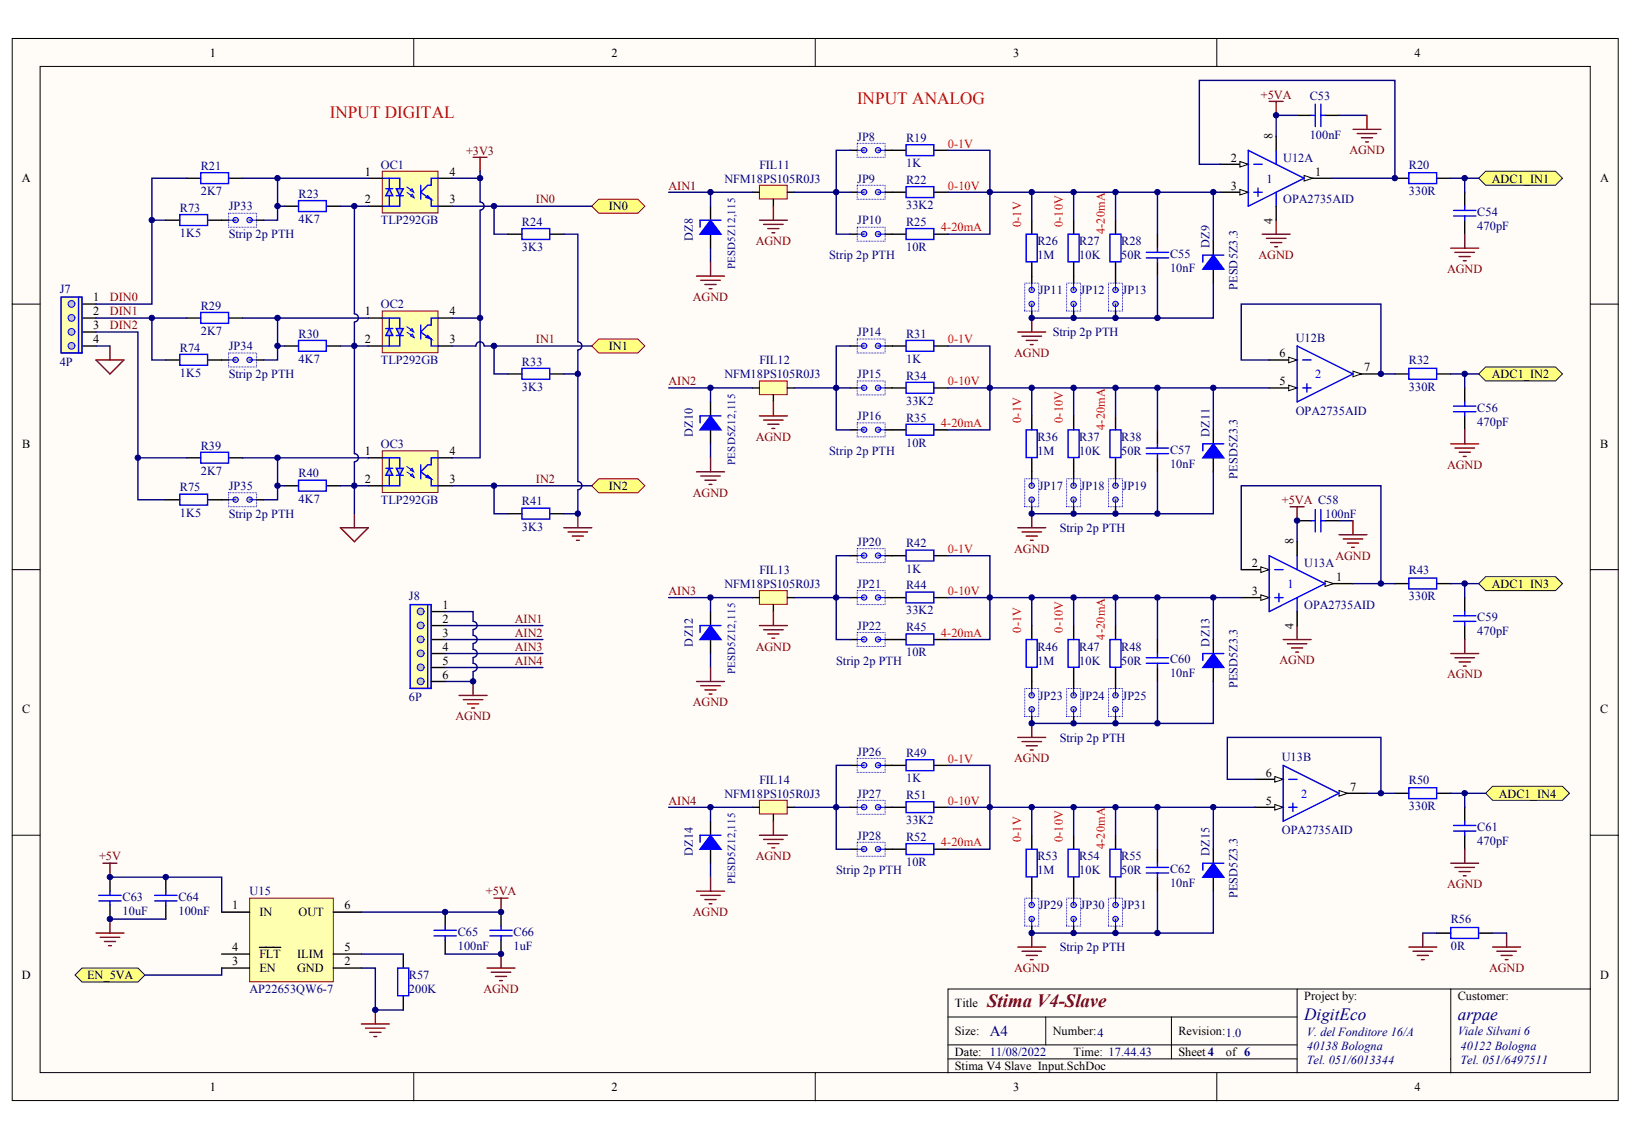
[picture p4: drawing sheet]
<svg xmlns="http://www.w3.org/2000/svg" width="288mm" height="201mm" viewBox="0 0 288 201" stroke-linecap="round" stroke-linejoin="round" font-family="sans-serif">
<defs><g id="words">
<text font-size="3.3" fill="#800000" x="174" y="177.5">Stima V4-Slave</text>
<g font-size="3" fill="#f00">
<text x="58.2" y="20.8">INPUT DIGITAL</text>
<text x="151.1" y="18.4">INPUT ANALOG</text>
</g>
<g font-size="3" fill="#000080">
<text x="229.9" y="179.7">DigitEco</text>
<text x="257" y="179.7">arpae</text>
</g>
<text font-size="2.6" fill="#000080" x="174.5" y="182.6">A4</text>
<g font-size="2.2">
<text x="37" y="10">1</text>
<text x="107.8" y="10">2</text>
<text x="178.6" y="10">3</text>
<text x="249.4" y="10">4</text>
<text x="217" y="28.5">2</text>
<text x="3.9" y="32.1">A</text>
<text x="64.3" y="30.9">1</text>
<text x="64.3" y="35.9">2</text>
<text x="79.2" y="35.9">3</text>
<text x="79.2" y="30.9">4</text>
<text x="217" y="33.4">3</text>
<text x="231.9" y="30.9">1</text>
<text x="263" y="32.2">ADC1_IN1</text>
<text x="282.1" y="32.1">A</text>
<text x="107.3" y="37.1">IN0</text>
<text x="16.4" y="53.1">1</text>
<text x="16.4" y="55.6">2</text>
<text x="16.4" y="58">3</text>
<text x="64.3" y="55.6">1</text>
<text x="79.2" y="55.6">4</text>
<text x="16.4" y="60.5">4</text>
<text x="64.3" y="60.5">2</text>
<text x="79.2" y="60.5">3</text>
<text x="107.3" y="61.7">IN1</text>
<text x="225.6" y="63">6</text>
<text x="240.5" y="65.4">7</text>
<text x="225.6" y="67.9">5</text>
<text x="263" y="66.7">ADC1_IN2</text>
<text x="3.9" y="78.9">B</text>
<text x="64.3" y="80.2">1</text>
<text x="79.2" y="80.2">4</text>
<text x="282.1" y="78.9">B</text>
<text x="64.3" y="85.1">2</text>
<text x="79.2" y="85.1">3</text>
<text x="107.3" y="86.4">IN2</text>
<text x="220.7" y="99.9">2</text>
<text x="78" y="107.3">1</text>
<text x="220.7" y="104.8">3</text>
<text x="235.6" y="102.4">1</text>
<text x="263" y="103.6">ADC1_IN3</text>
<text x="78" y="109.8">2</text>
<text x="78" y="112.2">3</text>
<text x="78" y="114.7">4</text>
<text x="78" y="117.2">5</text>
<text x="78" y="119.6">6</text>
<text x="3.9" y="125.7">C</text>
<text x="282.1" y="125.7">C</text>
<text x="223.1" y="136.9">6</text>
<text x="223.1" y="141.8">5</text>
<text x="238" y="139.3">7</text>
<text x="264.2" y="140.6">ADC1_IN4</text>
<text x="40.9" y="160.3">1</text>
<text x="45.7" y="161.5">IN</text>
<text x="52.6" y="161.5">OUT</text>
<text x="60.7" y="160.3">6</text>
<text x="40.9" y="167.7">4</text>
<text x="60.7" y="167.7">5</text>
<text x="3.9" y="172.5">D</text>
<text x="15.3" y="172.6">EN_5VA</text>
<text x="40.9" y="170.1">3</text>
<text x="45.7" y="168.9">FLT</text>
<text x="45.7" y="171.4">EN</text>
<text x="52.4" y="171.4">GND</text>
<text x="52.4" y="168.9">ILIM</text>
<text x="60.7" y="170.1">2</text>
<text x="282.1" y="172.5">D</text>
<text x="168.3" y="177.5">Title</text>
<text x="229.9" y="176.3">Project by:</text>
<text x="257" y="176.3">Customer:</text>
<text x="168.3" y="182.4">Size:</text>
<text x="185.6" y="182.4">Number:4</text>
<text x="207.7" y="182.4">Revision:1.0</text>
<text x="168.3" y="186.1">Date: 11/08/2022</text>
<text x="168.3" y="188.6">Stima V4 Slave_Input.SchDoc</text>
<text x="189.3" y="186.1">Time: 17.44.43</text>
<text x="207.7" y="186.1">Sheet4</text>
<text x="216.1" y="186.1">of 6</text>
<text x="37" y="192.3">1</text>
<text x="107.8" y="192.3">2</text>
<text x="178.6" y="192.3">3</text>
<text x="249.4" y="192.3">4</text>
</g>
<g font-size="2.2" fill="#800000">
<text x="222.3" y="17.4">+5VA</text>
<text x="82.2" y="27.2">+3V3</text>
<text x="237.9" y="27.2">AGND</text>
<text x="94.5" y="35.9">IN0</text>
<text x="117.9" y="33.4">AIN1</text>
<text x="133.2" y="43.2">AGND</text>
<text x="221.9" y="45.7">AGND</text>
<text x="19.4" y="53.1">DIN0</text>
<text x="122.2" y="53.1">AGND</text>
<text x="255.1" y="48.1">AGND</text>
<text x="19.4" y="55.6">DIN1</text>
<text x="19.4" y="58">DIN2</text>
<text x="94.5" y="60.5">IN1</text>
<text x="178.8" y="62.9">AGND</text>
<text x="117.9" y="67.9">AIN2</text>
<text x="133.2" y="77.7">AGND</text>
<text x="255.1" y="82.6">AGND</text>
<text x="94.5" y="85.1">IN2</text>
<text x="122.2" y="87.5">AGND</text>
<text x="226" y="88.8">+5VA C58</text>
<text x="178.8" y="97.4">AGND</text>
<text x="235.4" y="98.6">AGND</text>
<text x="117.9" y="104.8">AIN3</text>
<text x="90.8" y="109.8">AIN1</text>
<text x="90.8" y="112.2">AIN2</text>
<text x="90.8" y="114.7">AIN3</text>
<text x="90.8" y="117.2">AIN4</text>
<text x="133.2" y="114.6">AGND</text>
<text x="225.6" y="117.1">AGND</text>
<text x="255.1" y="119.6">AGND</text>
<text x="122.2" y="124.5">AGND</text>
<text x="80.3" y="127">AGND</text>
<text x="178.8" y="134.4">AGND</text>
<text x="117.9" y="141.8">AIN4</text>
<text x="17.5" y="151.6">+5V</text>
<text x="133.2" y="151.6">AGND</text>
<text x="85.6" y="157.8">+5VA</text>
<text x="122.2" y="161.4">AGND</text>
<text x="255.1" y="156.5">AGND</text>
<text x="178.8" y="171.3">AGND</text>
<text x="262.5" y="171.3">AGND</text>
<text x="85.2" y="175">AGND</text>
</g>
<g font-size="2.2" fill="#000080">
<text x="230.9" y="17.6">C53</text>
<text x="35.4" y="29.9">R21</text>
<text x="67.1" y="29.7">OC1</text>
<text x="133.9" y="29.7">FIL11</text>
<text x="151.1" y="24.8">JP8</text>
<text x="159.7" y="25">R19</text>
<text x="159.7" y="29.5">1K</text>
<text x="226.2" y="28.5">U12A</text>
<text x="230.9" y="24.5">100nF</text>
<text x="248.4" y="29.7">R20</text>
<text x="35.4" y="34.4">2K7</text>
<text x="52.6" y="34.9">R23</text>
<text x="127.7" y="32.2">NFM18PS105R0J3</text>
<text x="151.1" y="32.2">JP9</text>
<text x="159.7" y="32.4">R22</text>
<text x="226.2" y="35.9">OPA2735AID</text>
<text x="248.4" y="34.4">330R</text>
<text x="31.7" y="37.3">R73</text>
<text x="31.7" y="41.8">1K5</text>
<text x="40.3" y="37.1">JP33</text>
<text x="52.6" y="39.3">4K7</text>
<text x="67.1" y="39.6">TLP292GB</text>
<text x="92" y="39.8">R24</text>
<text x="151.1" y="39.6">JP10</text>
<text x="159.7" y="39.8">R25</text>
<text x="159.7" y="36.8">33K2</text>
<text x="260.4" y="38.1">C54</text>
<text x="260.4" y="40.5">470pF</text>
<text x="40.3" y="42">Strip 2p PTH</text>
<text x="92" y="44.2">3K3</text>
<text x="146.2" y="45.7">Strip 2p PTH</text>
<text x="159.7" y="44.2">10R</text>
<text x="182.9" y="43.3">R26</text>
<text x="182.9" y="45.7">1M</text>
<text x="190.2" y="43.3">R27</text>
<text x="190.2" y="45.7">10K</text>
<text x="197.6" y="43.3">R28</text>
<text x="197.6" y="45.7">50R</text>
<text x="206.3" y="45.5">C55</text>
<text x="206.3" y="47.9">10nF</text>
<text x="10.5" y="51.6">J7</text>
<text x="183.1" y="51.9">JP11</text>
<text x="190.5" y="51.9">JP12</text>
<text x="197.9" y="51.9">JP13</text>
<text x="35.4" y="54.6">R29</text>
<text x="35.4" y="59">2K7</text>
<text x="52.6" y="59.5">R30</text>
<text x="67.1" y="54.3">OC2</text>
<text x="151.1" y="59.3">JP14</text>
<text x="159.7" y="59.5">R31</text>
<text x="185.6" y="59.3">Strip 2p PTH</text>
<text x="10.5" y="64.4">4P</text>
<text x="31.7" y="62">R74</text>
<text x="40.3" y="61.7">JP34</text>
<text x="52.6" y="63.9">4K7</text>
<text x="67.1" y="64.2">TLP292GB</text>
<text x="92" y="64.4">R33</text>
<text x="133.9" y="64.2">FIL12</text>
<text x="159.7" y="63.9">1K</text>
<text x="228.4" y="60.2">U12B</text>
<text x="248.4" y="64.2">R32</text>
<text x="31.7" y="66.4">1K5</text>
<text x="40.3" y="66.7">Strip 2p PTH</text>
<text x="92" y="68.9">3K3</text>
<text x="127.7" y="66.7">NFM18PS105R0J3</text>
<text x="151.1" y="66.7">JP15</text>
<text x="159.7" y="66.9">R34</text>
<text x="159.7" y="71.3">33K2</text>
<text x="248.4" y="68.9">330R</text>
<text x="151.1" y="74">JP16</text>
<text x="159.7" y="74.3">R35</text>
<text x="182.9" y="77.7">R36</text>
<text x="190.2" y="77.7">R37</text>
<text x="197.6" y="77.7">R38</text>
<text x="228.4" y="73.1">OPA2735AID</text>
<text x="260.4" y="72.6">C56</text>
<text x="260.4" y="75">470pF</text>
<text x="35.4" y="79.2">R39</text>
<text x="35.4" y="83.7">2K7</text>
<text x="67.1" y="79">OC3</text>
<text x="146.2" y="80.2">Strip 2p PTH</text>
<text x="159.7" y="78.7">10R</text>
<text x="182.9" y="80.2">1M</text>
<text x="190.2" y="80.2">10K</text>
<text x="197.6" y="80.2">50R</text>
<text x="206.3" y="80">C57</text>
<text x="206.3" y="82.4">10nF</text>
<text x="31.7" y="86.6">R75</text>
<text x="40.3" y="86.4">JP35</text>
<text x="52.6" y="84.1">R40</text>
<text x="52.6" y="88.6">4K7</text>
<text x="67.1" y="88.8">TLP292GB</text>
<text x="92" y="89.1">R41</text>
<text x="183.1" y="86.4">JP17</text>
<text x="190.5" y="86.4">JP18</text>
<text x="197.9" y="86.4">JP19</text>
<text x="31.7" y="91">1K5</text>
<text x="40.3" y="91.3">Strip 2p PTH</text>
<text x="92" y="93.5">3K3</text>
<text x="186.8" y="93.8">Strip 2p PTH</text>
<text x="233.6" y="91.3">100nF</text>
<text x="133.9" y="101.1">FIL13</text>
<text x="151.1" y="96.2">JP20</text>
<text x="159.7" y="96.5">R42</text>
<text x="159.7" y="100.9">1K</text>
<text x="229.9" y="99.9">U13A</text>
<text x="248.4" y="101.1">R43</text>
<text x="72.1" y="105.8">J8</text>
<text x="127.7" y="103.6">NFM18PS105R0J3</text>
<text x="151.1" y="103.6">JP21</text>
<text x="159.7" y="103.9">R44</text>
<text x="229.9" y="107.3">OPA2735AID</text>
<text x="248.4" y="105.8">330R</text>
<text x="151.1" y="111">JP22</text>
<text x="159.7" y="111.2">R45</text>
<text x="159.7" y="108.3">33K2</text>
<text x="260.4" y="109.5">C59</text>
<text x="260.4" y="112">470pF</text>
<text x="147.4" y="117.2">Strip 2p PTH</text>
<text x="159.7" y="115.7">10R</text>
<text x="182.9" y="114.7">R46</text>
<text x="182.9" y="117.2">1M</text>
<text x="190.2" y="114.7">R47</text>
<text x="190.2" y="117.2">10K</text>
<text x="197.6" y="114.7">R48</text>
<text x="197.6" y="117.2">50R</text>
<text x="206.3" y="116.9">C60</text>
<text x="206.3" y="119.4">10nF</text>
<text x="72.1" y="123.6">6P</text>
<text x="183.1" y="123.3">JP23</text>
<text x="190.5" y="123.3">JP24</text>
<text x="197.9" y="123.3">JP25</text>
<text x="186.8" y="130.7">Strip 2p PTH</text>
<text x="151.1" y="133.2">JP26</text>
<text x="159.7" y="133.4">R49</text>
<text x="159.7" y="137.8">1K</text>
<text x="225.9" y="134.2">U13B</text>
<text x="127.7" y="140.6">NFM18PS105R0J3</text>
<text x="133.9" y="138.1">FIL14</text>
<text x="151.1" y="140.6">JP27</text>
<text x="159.7" y="140.8">R51</text>
<text x="248.4" y="138.1">R50</text>
<text x="248.4" y="142.8">330R</text>
<text x="151.1" y="147.9">JP28</text>
<text x="159.7" y="148.2">R52</text>
<text x="159.7" y="145.2">33K2</text>
<text x="225.9" y="147">OPA2735AID</text>
<text x="260.4" y="146.5">C61</text>
<text x="260.4" y="148.9">470pF</text>
<text x="147.4" y="154.1">Strip 2p PTH</text>
<text x="159.7" y="152.6">10R</text>
<text x="182.9" y="151.6">R53</text>
<text x="182.9" y="154.1">1M</text>
<text x="190.2" y="151.6">R54</text>
<text x="190.2" y="154.1">10K</text>
<text x="197.6" y="151.6">R55</text>
<text x="197.6" y="154.1">50R</text>
<text x="206.3" y="153.9">C62</text>
<text x="21.6" y="158.8">C63</text>
<text x="21.6" y="161.3">10uF</text>
<text x="31.4" y="158.8">C64</text>
<text x="31.4" y="161.3">100nF</text>
<text x="44" y="157.8">U15</text>
<text x="183.1" y="160.3">JP29</text>
<text x="190.5" y="160.3">JP30</text>
<text x="197.9" y="160.3">JP31</text>
<text x="206.3" y="156.3">10nF</text>
<text x="80.7" y="164.9">C65</text>
<text x="80.7" y="167.4">100nF</text>
<text x="90.5" y="164.9">C66</text>
<text x="90.5" y="167.4">1uF</text>
<text x="186.8" y="167.7">Strip 2p PTH</text>
<text x="255.7" y="162.7">R56</text>
<text x="255.7" y="167.4">0R</text>
<text x="72.1" y="172.6">R57</text>
<text x="44" y="175">AP22653QW6-7</text>
<text x="72.1" y="175">200K</text>
<text x="230.4" y="182.7">V. del Fonditore 16/A</text>
<text x="230.4" y="185.1">40138 Bologna</text>
<text x="257" y="182.4">Viale Silvani 6</text>
<text x="257.5" y="185.1">40122 Bologna</text>
<text x="230.4" y="187.6">Tel. 051/6013344</text>
<text x="257.5" y="187.6">Tel. 051/6497511</text>
</g>
<g font-size="2.2" fill="#f00">
<text x="167.1" y="26">0-1V</text>
<text x="167.1" y="33.4">0-10V</text>
<text x="165.9" y="40.8">4-20mA</text>
<text x="167.1" y="60.5">0-1V</text>
<text x="167.1" y="67.9">0-10V</text>
<text x="165.9" y="75.3">4-20mA</text>
<text x="167.1" y="97.4">0-1V</text>
<text x="167.1" y="104.8">0-10V</text>
<text x="165.9" y="112.2">4-20mA</text>
<text x="167.1" y="134.4">0-1V</text>
<text x="167.1" y="141.8">0-10V</text>
<text x="165.9" y="149.2">4-20mA</text>
</g>
<g font-size="2.2" fill="#00f">
<text x="223.2" y="32.2">1</text>
<text x="231.9" y="66.7">2</text>
<text x="226.9" y="103.6">1</text>
<text x="229.4" y="140.6">2</text>
</g>
<g font-size="2.1">
<text x="224.3" y="24.5" transform="rotate(-90 224.3 24.5)">8</text>
<text x="224.3" y="39.4" transform="rotate(-90 224.3 39.4)">4</text>
<text x="228" y="96" transform="rotate(-90 228 96)">8</text>
<text x="228" y="110.9" transform="rotate(-90 228 110.9)">4</text>
</g>
<g font-size="2.1" fill="#f00">
<text x="180" y="40" transform="rotate(-90 180 40)">0-1V</text>
<text x="187.4" y="40" transform="rotate(-90 187.4 40)">0-10V</text>
<text x="194.8" y="41.3" transform="rotate(-90 194.8 41.3)">4-20mA</text>
<text x="180" y="74.5" transform="rotate(-90 180 74.5)">0-1V</text>
<text x="187.4" y="74.5" transform="rotate(-90 187.4 74.5)">0-10V</text>
<text x="194.8" y="75.8" transform="rotate(-90 194.8 75.8)">4-20mA</text>
<text x="180" y="111.5" transform="rotate(-90 180 111.5)">0-1V</text>
<text x="187.4" y="111.5" transform="rotate(-90 187.4 111.5)">0-10V</text>
<text x="194.8" y="112.7" transform="rotate(-90 194.8 112.7)">4-20mA</text>
<text x="180" y="148.4" transform="rotate(-90 180 148.4)">0-1V</text>
<text x="187.4" y="148.4" transform="rotate(-90 187.4 148.4)">0-10V</text>
<text x="194.8" y="149.7" transform="rotate(-90 194.8 149.7)">4-20mA</text>
</g>
<g font-size="2.1" fill="#000080">
<text x="122.1" y="42.5" transform="rotate(-90 122.1 42.5)">DZ8</text>
<text x="213.2" y="43.7" transform="rotate(-90 213.2 43.7)">DZ9</text>
<text x="218.2" y="51.1" transform="rotate(-90 218.2 51.1)">PESD5Z3.3</text>
<text x="122.1" y="77" transform="rotate(-90 122.1 77)">DZ10</text>
<text x="213.2" y="77" transform="rotate(-90 213.2 77)">DZ11</text>
<text x="218.2" y="84.4" transform="rotate(-90 218.2 84.4)">PESD5Z3.3</text>
<text x="122.1" y="113.9" transform="rotate(-90 122.1 113.9)">DZ12</text>
<text x="213.2" y="113.9" transform="rotate(-90 213.2 113.9)">DZ13</text>
<text x="218.2" y="121.3" transform="rotate(-90 218.2 121.3)">PESD5Z3.3</text>
<text x="122.1" y="150.9" transform="rotate(-90 122.1 150.9)">DZ14</text>
<text x="213.2" y="150.9" transform="rotate(-90 213.2 150.9)">DZ15</text>
<text x="218.2" y="158.3" transform="rotate(-90 218.2 158.3)">PESD5Z3.3</text>
</g>
<g font-size="1.9" fill="#000080">
<text x="129.6" y="47.4" transform="rotate(-90 129.6 47.4)">PESD5Z12,115</text>
<text x="129.6" y="81.9" transform="rotate(-90 129.6 81.9)">PESD5Z12,115</text>
<text x="129.6" y="118.9" transform="rotate(-90 129.6 118.9)">PESD5Z12,115</text>
<text x="129.6" y="155.8" transform="rotate(-90 129.6 155.8)">PESD5Z12,115</text>
</g>
</g></defs>
<g fill="#fffcf8" stroke="#000" stroke-width=".18">
<path d="M2.2 6.8h283.1v187.2h-283.1z"/>
<path d="M7.1 11.7h273.2v177.3h-273.2z"/>
</g>
<g fill="none" stroke="#000" stroke-width=".18">
<path d="M72.9 6.8v4.9M143.7 6.8v4.9M214.5 6.8v4.9M2.2 53.6h4.9M280.4 53.6h4.9M2.2 100.4h4.9M280.4 100.4h4.9M2.2 147.2h4.9M280.4 147.2h4.9M167.1 179.2h61.6M184.3 179.2v5M206.5 179.2v7.4"/>
<path d="M228.7 174.3v12.3M255.7 174.3h-88.6v14.8M280.4 174.3h-24.7v14.8M72.9 189.1v4.9M143.7 189.1v4.9M167.1 186.6h61.6v2.5M167.1 184.2h61.6M214.5 189.1v4.9"/>
</g>
<path d="M83.4 27.7h2.5M84.6 27.7v2.5" fill="none" stroke="#800000" stroke-width=".25"/>
<g fill="#ffff80" stroke="#800000" stroke-width=".18">
<path d="M105.6 35.1h6.9l1.2 1.2-1.2 1.3h-6.9l-1.3-1.3z" fill-rule="evenodd"/>
<path d="M105.6 59.7h6.9l1.2 1.3-1.2 1.2h-6.9l-1.3-1.2z" fill-rule="evenodd"/>
</g>
<path d="M32.9 31.4h2.5M40.3 31.4h2.5M32.9 56.1h2.5M40.3 56.1h2.5" fill="none" stroke="#000" stroke-width=".25"/>
<path d="M35.4 30.4h4.9v2h-4.9zM35.4 55.1h4.9v1.9h-4.9z" fill="none" stroke="#00f" stroke-width=".25"/>
<path d="M67.4 30.2h9.8v7.3h-9.8z" fill="#ffffb0" stroke="#800000" stroke-width=".18"/>
<path d="M67.4 31.4h3.1v1.9" fill="none" stroke="#00f" stroke-width=".25"/>
<path d="M69.9 33.3h1.2l-.6 1.2z" fill="#c0c0c0" stroke="#00f" stroke-width=".25"/>
<path d="M69.9 34.5h1.2M70.5 34.5v1.8h-3.1M74.2 32.6v2.5" fill="none" stroke="#00f" stroke-width=".25"/>
<path d="M75.4 34.5l.6 .6-.9-.3z" fill="#c0c0c0" stroke="#00f" stroke-width=".25"/>
<path d="M71.7 32.9l.9 .7M71.8 33.9l.9 .6" fill="none" stroke="#00f" stroke-width=".18"/>
<g fill="#c0c0c0" stroke="#00f" stroke-width=".18">
<path d="M72.3 33.6l.3-.3 .3 .6z"/>
<path d="M72.7 34.2l.3 .7-.6-.4z"/>
</g>
<path d="M76 32.6h-.6l-1.2 1.3 1.2 .9" fill="none" stroke="#00f" stroke-width=".25"/>
<path d="M64.9 31.4h2.5M64.9 36.3h2.5M77.2 31.4h2.5M77.2 36.3h2.5" fill="none" stroke="#000" stroke-width=".25"/>
<path d="M68.6 33.3l.6 1.2h-1.2z" fill="#c0c0c0" stroke="#00f" stroke-width=".25"/>
<path d="M68 33.3h1.2M68.6 31.4v1.9M68.6 34.5v1.8M76 35.1v1.2h1.2M77.2 31.4h-1.2v1.2" fill="none" stroke="#00f" stroke-width=".25"/>
<path d="M67.4 54.8h9.8v7.4h-9.8z" fill="#ffffb0" stroke="#800000" stroke-width=".18"/>
<path d="M67.4 56.1h3.1v1.8" fill="none" stroke="#00f" stroke-width=".25"/>
<path d="M69.9 57.9h1.2l-.6 1.2z" fill="#c0c0c0" stroke="#00f" stroke-width=".25"/>
<path d="M69.9 59.1h1.2M70.5 59.1v1.9h-3.1M74.2 57.3v2.4" fill="none" stroke="#00f" stroke-width=".25"/>
<path d="M75.4 59.1l.6 .6-.9-.3z" fill="#c0c0c0" stroke="#00f" stroke-width=".25"/>
<path d="M71.7 57.6l.9 .6M71.8 58.6l.9 .6" fill="none" stroke="#00f" stroke-width=".18"/>
<g fill="#c0c0c0" stroke="#00f" stroke-width=".18">
<path d="M72.3 58.2l.3-.3 .3 .6z"/>
<path d="M72.7 58.9l.3 .6-.6-.3z"/>
</g>
<path d="M76 57.3h-.6l-1.2 1.2 1.2 .9" fill="none" stroke="#00f" stroke-width=".25"/>
<path d="M64.9 56.1h2.5M77.2 56.1h2.5M64.9 61h2.5M77.2 61h2.5" fill="none" stroke="#000" stroke-width=".25"/>
<path d="M68.6 57.9l.6 1.2h-1.2z" fill="#c0c0c0" stroke="#00f" stroke-width=".25"/>
<path d="M68 57.9h1.2M68.6 56.1v1.8M68.6 59.1v1.9M76 59.7v1.3h1.2M77.2 56.1h-1.2v1.2" fill="none" stroke="#00f" stroke-width=".25"/>
<path d="M105.6 84.4h6.9l1.2 1.2-1.2 1.2h-6.9l-1.3-1.2z" fill-rule="evenodd" fill="#ffff80" stroke="#800000" stroke-width=".18"/>
<path d="M32.9 80.7h2.5M40.3 80.7h2.5" fill="none" stroke="#000" stroke-width=".25"/>
<path d="M35.4 79.7h4.9v1.9h-4.9z" fill="none" stroke="#00f" stroke-width=".25"/>
<path d="M67.4 79.5h9.8v7.3h-9.8z" fill="#ffffb0" stroke="#800000" stroke-width=".18"/>
<path d="M67.4 80.7h3.1v1.8" fill="none" stroke="#00f" stroke-width=".25"/>
<path d="M69.9 82.5h1.2l-.6 1.3z" fill="#c0c0c0" stroke="#00f" stroke-width=".25"/>
<path d="M69.9 83.8h1.2M70.5 83.8v1.8h-3.1M74.2 81.9v2.5" fill="none" stroke="#00f" stroke-width=".25"/>
<path d="M75.4 83.8l.6 .6-.9-.3z" fill="#c0c0c0" stroke="#00f" stroke-width=".25"/>
<path d="M71.7 82.2l.9 .7M71.8 83.2l.9 .6" fill="none" stroke="#00f" stroke-width=".18"/>
<g fill="#c0c0c0" stroke="#00f" stroke-width=".18">
<path d="M72.3 82.8l.3-.3 .3 .6z"/>
<path d="M72.7 83.5l.3 .6-.6-.3z"/>
</g>
<path d="M76 81.9h-.6l-1.2 1.2 1.2 1" fill="none" stroke="#00f" stroke-width=".25"/>
<path d="M64.9 80.7h2.5M64.9 85.6h2.5M77.2 80.7h2.5M77.2 85.6h2.5" fill="none" stroke="#000" stroke-width=".25"/>
<path d="M68.6 82.5l.6 1.3h-1.2z" fill="#c0c0c0" stroke="#00f" stroke-width=".25"/>
<path d="M52.6 35.4h4.9v1.9h-4.9zM52.6 60h4.9v1.9h-4.9zM92 40.3h4.9v1.9h-4.9zM92 64.9h4.9v1.9h-4.9zM52.6 84.6h4.9v1.9h-4.9zM68 82.5h1.2M68.6 80.7v1.8M68.6 83.8v1.8M76 84.4v1.2h1.2M77.2 80.7h-1.2v1.2M92 89.6h4.9v1.9h-4.9z" fill="none" stroke="#00f" stroke-width=".25"/>
<path d="M60 93h4.9l-2.4 2.5zM62.5 90.5v2.5M99.4 93h4.9M100.1 93.7h3.5M100.9 94.5h1.9M101.6 95.2h.5M101.9 90.5v2.5" fill="none" stroke="#800000" stroke-width=".25"/>
<g fill="none" stroke="#000" stroke-width=".25">
<path d="M50.2 36.3h2.4M57.5 36.3h2.5M14.5 53.6h2.4M14.5 56.1h2.4M14.5 58.5h2.4M89.6 41.3h2.4M96.9 41.3h2.5M14.5 61h2.4M50.2 61h2.4M57.5 61h2.5M89.6 65.9h2.4M96.9 65.9h2.5"/>
<path d="M50.2 85.6h2.4M57.5 85.6h2.5M89.6 90.5h2.4M96.9 90.5h2.5"/>
</g>
<path d="M10.8 52.4h3.6v9.8h-3.6z" fill="#ffffb0" stroke="#800000" stroke-width=".18"/>
<g fill="#c0c0c0" stroke="#00f" stroke-width=".18">
<circle cx="12.6" cy="53.6" r=".6"/>
<circle cx="12.6" cy="56" r=".6"/>
<circle cx="12.6" cy="58.5" r=".6"/>
<circle cx="12.6" cy="60.9" r=".6"/>
</g>
<path d="M10.8 52.4h3.7v9.8h-3.7zM13.8 52.4v9.8" fill="none" stroke="#00f" stroke-width=".25"/>
<path d="M76 107.8h2.5M76 110.2h2.5M76 112.7h2.5M76 115.2h2.5" fill="none" stroke="#000" stroke-width=".25"/>
<path d="M72.3 106.6h3.7v14.7h-3.7z" fill="#ffffb0" stroke="#800000" stroke-width=".18"/>
<g fill="#c0c0c0" stroke="#00f" stroke-width=".18">
<circle cx="74.2" cy="107.8" r=".6"/>
<circle cx="74.2" cy="110.2" r=".6"/>
<circle cx="74.2" cy="112.7" r=".6"/>
<circle cx="74.2" cy="115.1" r=".6"/>
</g>
<path d="M75.4 106.6v14.7" fill="none" stroke="#00f" stroke-width=".25"/>
<circle cx="74.2" cy="117.6" r=".6" fill="#c0c0c0" stroke="#00f" stroke-width=".18"/>
<path d="M72.3 106.6h3.7v14.7h-3.7z" fill="none" stroke="#00f" stroke-width=".25"/>
<path d="M76 117.6h2.5" fill="none" stroke="#000" stroke-width=".25"/>
<circle cx="74.2" cy="120.1" r=".6" fill="#c0c0c0" stroke="#00f" stroke-width=".18"/>
<path d="M76 120.1h2.5" fill="none" stroke="#000" stroke-width=".25"/>
<g fill="#ffff80" stroke="#001b31" stroke-width=".18">
<path d="M261.9 30.2h12.3l1.2 1.2-1.2 1.2h-12.3l-1.2-1.2z" fill-rule="evenodd"/>
<path d="M261.9 64.7h12.3l1.2 1.2-1.2 1.2h-12.3l-1.2-1.2z" fill-rule="evenodd"/>
<path d="M261.9 101.6h12.3l1.2 1.3-1.2 1.2h-12.3l-1.2-1.2z" fill-rule="evenodd"/>
<path d="M263.1 138.6h12.3l1.3 1.2-1.3 1.2h-12.3l-1.2-1.2z" fill-rule="evenodd"/>
</g>
<path d="M44 158.3h14.8v14.7h-14.8z" fill="#ffffb0" stroke="#800000" stroke-width=".18"/>
<path d="M19.4 154.6v2.5M19.4 159.5v2.5M29.2 154.6v2.5M29.2 159.5v2.5M39.1 160.7h4.9M39.1 168.1h4.9M39.1 170.6h4.9M45.7 167h3.8M58.8 160.7h4.9M58.8 168.1h4.9M58.8 170.6h4.9" fill="none" stroke="#000" stroke-width=".25"/>
<path d="M17.4 158.8h4M17.4 157.8h4M19.4 157.1v.7M19.4 158.8v.7M27.3 158.8h3.9M27.3 157.8h3.9M29.2 157.1v.7M29.2 158.8v.7" fill="none" stroke="#00f" stroke-width=".25"/>
<path d="M18.2 152.1h2.4M19.4 152.1v2.5M16.9 164.4h4.9M17.7 165.2h3.4M18.4 165.9h2M19.1 166.7h.5M19.4 162v2.4" fill="none" stroke="#800000" stroke-width=".25"/>
<path d="M14.5 170.6h9.8l1.2 1.2-1.2 1.3h-9.8l-1.3-1.3z" fill-rule="evenodd" fill="#ffff80" stroke="#001b31" stroke-width=".18"/>
<g fill="none" stroke="#000" stroke-width=".25">
<path d="M228.7 20.3h2.4M229.9 31.4h4.9M233.6 20.3h2.4M245.9 31.4h2.5M253.3 31.4h2.4M258.2 33.9v2.4M258.2 38.8v2.5M71.1 168.1v2.5M71.1 175.5v2.5M78.5 160.7v2.5M78.5 165.7v2.4M88.3 160.7v2.5"/>
<path d="M88.3 165.7v2.4"/>
</g>
<g fill="none" stroke="#00f" stroke-width=".25">
<path d="M231.9 18.4v3.9M232.8 18.4v3.9M231.1 20.3h.8M232.8 20.3h.8M248.4 30.4h4.9v2h-4.9zM256.2 38.1h4M256.2 37.1h4M258.2 36.3v.8M258.2 38.1v.7M70.1 170.6h1.9v4.9h-1.9zM76.5 164.9h3.9M76.5 164h3.9"/>
<path d="M78.5 163.2v.8M78.5 164.9v.8M86.4 164.9h3.9M86.4 164h3.9M88.3 163.2v.8M88.3 164.9v.8"/>
</g>
<g fill="none" stroke="#800000" stroke-width=".25">
<path d="M223.7 17.9h2.5M225 17.9v2.4M225 38.8v2.5M222.5 41.3h4.9M223.2 42h3.5M224 42.7h1.9M224.7 43.5h.5M255.7 43.7h5M256.5 44.5h3.4M257.2 45.2h2M258 46h.4M258.2 41.3v2.4"/>
<path d="M87.1 158.3h2.5M88.3 158.3v2.4M66.2 178v2.5M63.7 180.5h4.9M64.4 181.2h3.5M65.2 181.9h1.9M65.9 182.7h.5"/>
</g>
<g fill="none" stroke="#000080" stroke-width=".25">
<path d="M32.9 31.4h-6.1v22.2h-9.9M48.9 31.4h16M60 36.3h4.9M62.5 36.3v19a.71 .71 0 0 1 .7 .7 .71 .71 0 0 1-.7 .7M79.7 31.4h4.9M79.7 36.3h24.6M84.6 30.2v5.4a.71 .71 0 0 1 .7 .7 .71 .71 0 0 1-.7 .7M84.6 37.1v19M87.1 36.3v5h2.5M236 20.3h5M255.7 31.4h5M258.2 31.4v2.5"/>
<path d="M16.9 56.1h16M48.9 56.1h16M62.5 56.8v23.1a.71 .71 0 0 1 .7 .8 .71 .71 0 0 1-.7 .7M79.7 56.1h4.9M84.6 56.1v24.6h-4.9M99.4 41.3h2.5v18.9a.71 .71 0 0 1 .7 .8 .71 .71 0 0 1-.7 .7M60 61h4.9M79.7 61h4.2a.73 .73 0 0 1 .7-.8 .73 .73 0 0 1 .7 .8h19M87.1 61v4.9h2.5M99.4 65.9h2.5M101.9 61.7v23.2a.71 .71 0 0 1 .7 .7 .71 .71 0 0 1-.7 .7M48.9 80.7h16"/>
<path d="M60 85.6h4.9M62.5 81.4v9.1M79.7 85.6h24.6M87.1 85.6v4.9h2.5M101.9 86.4v4.1h-2.5M19.4 154.6h19.7v6.1M19.4 162h9.8M39.1 170.6v1.2h-13.6M63.7 168.1h7.4M63.7 160.7h24.6M78.5 168.1h9.8"/>
</g>
<path d="M229.9 30.9l1.5 .5-1.5 .5z" fill="#fffcf8" stroke="#000" stroke-width=".18"/>
<path d="M215.1 33.9h4.9" fill="none" stroke="#000" stroke-width=".25"/>
<path d="M218.6 33.4l1.4 .5-1.4 .5z" fill="#fffcf8" stroke="#000" stroke-width=".18"/>
<path d="M215.1 29h4.9" fill="none" stroke="#000" stroke-width=".25"/>
<path d="M218.6 28.5l1.4 .5-1.4 .4z" fill="#fffcf8" stroke="#000" stroke-width=".18"/>
<path d="M220 26.5l9.9 4.9-9.9 4.9zM221 33.9h1.5M221 29h1.5M221.8 33.1v1.5M225 26.5v2.5M225 33.9v2.4" fill="none" stroke="#00f" stroke-width=".25"/>
<path d="M225 24v2.5M225 36.3v2.5M238.5 65.9h4.9" fill="none" stroke="#000" stroke-width=".25"/>
<path d="M238.5 65.4l1.5 .5-1.5 .5z" fill="#fffcf8" stroke="#000" stroke-width=".18"/>
<path d="M223.7 68.4h5" fill="none" stroke="#000" stroke-width=".25"/>
<path d="M227.2 67.9l1.5 .5-1.5 .5z" fill="#fffcf8" stroke="#000" stroke-width=".18"/>
<path d="M223.7 63.4h5" fill="none" stroke="#000" stroke-width=".25"/>
<path d="M227.2 62.9l1.5 .5-1.5 .5z" fill="#fffcf8" stroke="#000" stroke-width=".18"/>
<g fill="none" stroke="#00f" stroke-width=".25">
<path d="M228.7 61l9.8 4.9-9.8 4.9zM229.6 68.4h1.5M229.6 63.4h1.5M230.4 67.6v1.5M248.4 64.9h4.9v1.9h-4.9zM256.2 72.6h4M256.2 71.6h4M258.2 70.8v.8M258.2 72.6v.7M231.1 91.8h.8M231.9 89.8v3.9M232.8 89.8v3.9"/>
<path d="M232.8 91.8h.8M248.4 101.9h4.9v1.9h-4.9zM256.2 109.5h4M256.2 108.5h4M258.2 107.8v.7M258.2 109.5v.7M180.9 149.7h1.9v4.8h-1.9zM202.1 153.9h3.9M202.1 152.9h3.9M204 152.1v.8M204 153.9v.7M215.7 152.1h-3.7v1.3"/>
</g>
<g fill="none" stroke="#000" stroke-width=".25">
<path d="M245.9 65.9h2.5M253.3 65.9h2.4M258.2 68.4v2.4M258.2 73.3v2.5M228.7 91.8h2.4M233.6 91.8h2.4M233.6 102.9h4.9M245.9 102.9h2.5M253.3 102.9h2.4M258.2 105.3v2.5M258.2 110.2v2.5M181.9 147.2v2.5"/>
<path d="M181.9 154.6v2.5M204 149.7v2.4M204 154.6v2.5M213.9 149.7v2.4M213.9 154.6v2.5"/>
</g>
<g fill="none" stroke="#800000" stroke-width=".25">
<path d="M255.7 78.2h5M256.5 79h3.4M257.2 79.7h2M258.2 75.8v2.4M227.4 89.3h2.5M228.7 89.3v2.5M258 80.4h.4M226.2 112.7h4.9M226.9 113.5h3.5M227.7 114.2h1.9M228.4 114.9h.5M228.7 110.2v2.5"/>
<path d="M255.7 115.2h5M256.5 115.9h3.4M257.2 116.7h2M258 117.4h.4M258.2 112.7v2.5"/>
</g>
<path d="M255.7 65.9h5M258.2 65.9v2.5M236 91.8h2.5M255.7 102.9h5M258.2 102.9v2.4M204 157.1v7.3" fill="none" stroke="#000080" stroke-width=".25"/>
<path d="M213.9 152.1l1.8 2.5h-3.7z" fill="#00f" stroke="#00f" stroke-width=".25"/>
<path d="M233.6 102.4l1.5 .5-1.5 .4z" fill="#fffcf8" stroke="#000" stroke-width=".18"/>
<path d="M218.8 105.3h4.9" fill="none" stroke="#000" stroke-width=".25"/>
<path d="M222.3 104.8l1.4 .5-1.4 .5z" fill="#fffcf8" stroke="#000" stroke-width=".18"/>
<path d="M218.8 100.4h4.9" fill="none" stroke="#000" stroke-width=".25"/>
<path d="M222.3 99.9l1.4 .5-1.4 .5z" fill="#fffcf8" stroke="#000" stroke-width=".18"/>
<path d="M223.7 97.9l9.9 5-9.9 4.9zM228.7 97.9v2.5M224.7 105.3h1.5M224.7 100.4h1.5M225.5 104.6v1.5M228.7 105.3v2.5" fill="none" stroke="#00f" stroke-width=".25"/>
<path d="M228.7 95.5v2.4M228.7 107.8v2.4M236 139.8h5" fill="none" stroke="#000" stroke-width=".25"/>
<path d="M236 139.3l1.5 .5-1.5 .5z" fill="#fffcf8" stroke="#000" stroke-width=".18"/>
<path d="M221.3 142.3h4.9" fill="none" stroke="#000" stroke-width=".25"/>
<path d="M224.7 141.8l1.5 .5-1.5 .5z" fill="#fffcf8" stroke="#000" stroke-width=".18"/>
<path d="M221.3 137.3h4.9" fill="none" stroke="#000" stroke-width=".25"/>
<path d="M224.7 136.9l1.5 .4-1.5 .5z" fill="#fffcf8" stroke="#000" stroke-width=".18"/>
<path d="M226.2 134.9l9.8 4.9-9.8 4.9zM227.2 137.3h1.5M248.4 138.8h4.9v1.9h-4.9zM227.2 142.3h1.5M227.9 141.5v1.5M256.2 146.5h4M256.2 145.5h4M258.2 144.7v.8M258.2 146.5v.7" fill="none" stroke="#00f" stroke-width=".25"/>
<path d="M245.9 139.8h2.5M253.3 139.8h2.4M258.2 142.3v2.4M258.2 147.2v2.5" fill="none" stroke="#000" stroke-width=".25"/>
<path d="M255.7 152.1h5M256.5 152.9h3.4M257.2 153.6h2M258 154.3h.4M258.2 149.7v2.4" fill="none" stroke="#800000" stroke-width=".25"/>
<path d="M133.9 141h4.9v2.5h-4.9z" fill="#ffffb0" stroke="#800000" stroke-width=".18"/>
<path d="M125.3 144.7v2.5M125.3 149.7v2.4M132.6 142.3h1.3M136.3 143.5v1.2M138.8 142.3h1.2M253.3 164.4h2.4M260.7 164.4h2.4" fill="none" stroke="#000" stroke-width=".25"/>
<path d="M125.3 147.2l1.8 2.5h-3.7z" fill="#00f" stroke="#00f" stroke-width=".25"/>
<path d="M127.1 147.2h-3.7v1.2M255.7 163.5h4.9v1.9h-4.9z" fill="none" stroke="#00f" stroke-width=".25"/>
<path d="M255.7 139.8h6.2M258.2 139.8v2.5M117.9 142.3h14.7M125.3 142.3v2.4M125.3 152.1v2.5M140 142.3h9.9M250.8 164.4h2.5M263.1 164.4h2.5" fill="none" stroke="#000080" stroke-width=".25"/>
<g fill="none" stroke="#800000" stroke-width=".25">
<path d="M16.9 63.4h4.9l-2.4 2.5zM19.4 61v2.4M80.9 122.6h5M81.7 123.3h3.4M82.4 124h2M83.2 124.8h.4M83.4 120.1v2.5M122.8 157.1h4.9M123.5 157.8h3.5M124.3 158.5h1.9M125 159.3h.5M125.3 154.6v2.5"/>
<path d="M133.9 147.2h4.9M134.6 147.9h3.5M135.3 148.7h2M136.1 149.4h.5M136.3 144.7v2.5M85.9 170.6h4.9M86.6 171.3h3.4M87.3 172.1h2M88.1 172.8h.5M88.3 168.1v2.5M179.4 166.9h4.9M180.2 167.6h3.4"/>
<path d="M180.9 168.4h2M181.6 169.1h.5M181.9 164.4v2.5M248.4 166.9h4.9M249.1 167.6h3.4M249.8 168.4h2M250.6 169.1h.5M250.8 164.4v2.5M263.1 166.9h4.9M263.9 167.6h3.4M264.6 168.4h2M265.3 169.1h.5"/>
<path d="M265.6 164.4v2.5"/>
</g>
<path d="M151.1 141h4.9v2.5h-4.9z" fill="none" stroke="#00f" stroke-width=".18"/>
<g fill="#c0c0c0" stroke="#00f" stroke-width=".18">
<circle cx="152.3" cy="142.2" r=".47"/>
<circle cx="154.8" cy="142.2" r=".47"/>
</g>
<path d="M151.1 142.3h1.2M154.8 142.3h1.2M180.6 158.3h2.5v4.9h-2.5z" fill="none" stroke="#00f" stroke-width=".18"/>
<path d="M149.9 142.3h1.2M156 142.3h1.3" fill="none" stroke="#000" stroke-width=".25"/>
<g fill="#c0c0c0" stroke="#00f" stroke-width=".18">
<circle cx="181.9" cy="162" r=".47"/>
<circle cx="181.9" cy="159.5" r=".47"/>
</g>
<path d="M151.1 133.7h4.9v2.4h-4.9zM181.9 158.3v1.2M181.9 162v1.2" fill="none" stroke="#00f" stroke-width=".18"/>
<path d="M181.9 157.1v1.2M181.9 163.2v1.2" fill="none" stroke="#000" stroke-width=".25"/>
<g fill="#c0c0c0" stroke="#00f" stroke-width=".18">
<circle cx="152.3" cy="134.9" r=".47"/>
<circle cx="154.8" cy="134.9" r=".47"/>
</g>
<path d="M151.1 134.9h1.2M154.8 134.9h1.2M151.1 148.4h4.9v2.5h-4.9z" fill="none" stroke="#00f" stroke-width=".18"/>
<path d="M149.9 134.9h1.2M156 134.9h1.3M157.3 149.7h2.4M164.6 149.7h2.5" fill="none" stroke="#000" stroke-width=".25"/>
<path d="M159.7 148.7h4.9v1.9h-4.9z" fill="none" stroke="#00f" stroke-width=".25"/>
<g fill="#c0c0c0" stroke="#00f" stroke-width=".18">
<circle cx="152.3" cy="149.6" r=".47"/>
<circle cx="154.8" cy="149.6" r=".47"/>
</g>
<path d="M151.1 149.7h1.2M154.8 149.7h1.2M188 158.3h2.5v4.9h-2.5z" fill="none" stroke="#00f" stroke-width=".18"/>
<path d="M149.9 149.7h1.2M156 149.7h1.3M189.3 147.2v2.5M189.3 154.6v2.5" fill="none" stroke="#000" stroke-width=".25"/>
<path d="M188.3 149.7h1.9v4.8h-1.9z" fill="none" stroke="#00f" stroke-width=".25"/>
<g fill="#c0c0c0" stroke="#00f" stroke-width=".18">
<circle cx="189.3" cy="162" r=".47"/>
<circle cx="189.3" cy="159.5" r=".47"/>
</g>
<path d="M189.3 158.3v1.2M195.4 158.3h2.5v4.9h-2.5zM189.3 162v1.2" fill="none" stroke="#00f" stroke-width=".18"/>
<path d="M189.3 157.1v1.2M196.7 147.2v2.5M196.7 154.6v2.5M189.3 163.2v1.2" fill="none" stroke="#000" stroke-width=".25"/>
<path d="M195.7 149.7h1.9v4.8h-1.9z" fill="none" stroke="#00f" stroke-width=".25"/>
<g fill="#c0c0c0" stroke="#00f" stroke-width=".18">
<circle cx="196.6" cy="162" r=".47"/>
<circle cx="196.6" cy="159.5" r=".47"/>
</g>
<path d="M196.7 158.3v1.2M196.7 162v1.2" fill="none" stroke="#00f" stroke-width=".18"/>
<path d="M181.9 110.2v2.5M181.9 117.6v2.5M204 112.7v2.5M204 117.6v2.5M213.9 112.7v2.5M213.9 117.6v2.5M157.3 134.9h2.4M164.6 134.9h2.5M157.3 142.3h2.4M164.6 142.3h2.5M196.7 157.1v1.2M196.7 163.2v1.2" fill="none" stroke="#000" stroke-width=".25"/>
<path d="M180.9 112.7h1.9v4.9h-1.9zM202.1 116.9h3.9M202.1 115.9h3.9M204 115.2v.7M204 116.9v.7M215.7 115.2h-3.7v1.2M159.7 133.9h4.9v1.9h-4.9zM159.7 141.3h4.9v1.9h-4.9z" fill="none" stroke="#00f" stroke-width=".25"/>
<path d="M228.7 91.8v3.7M238.5 102.9h7.4M204 120.1v7.4M174.5 142.3v7.4h-7.4M181.9 142.3v4.9M189.3 142.3v4.9M196.7 142.3v4.9M204 142.3v7.4" fill="none" stroke="#000080" stroke-width=".25"/>
<path d="M213.9 115.2l1.8 2.4h-3.7z" fill="#00f" stroke="#00f" stroke-width=".25"/>
<path d="M133.9 104.1h4.9v2.4h-4.9z" fill="#ffffb0" stroke="#800000" stroke-width=".18"/>
<path d="M125.3 107.8v2.4M125.3 112.7v2.5M132.6 105.3h1.3M136.3 106.6v1.2M138.8 105.3h1.2" fill="none" stroke="#000" stroke-width=".25"/>
<path d="M125.3 110.2l1.8 2.5h-3.7z" fill="#00f" stroke="#00f" stroke-width=".25"/>
<path d="M127.1 110.2h-3.7v1.3" fill="none" stroke="#00f" stroke-width=".25"/>
<path d="M117.9 105.3h14.7M125.3 105.3v2.5M125.3 115.2v2.4" fill="none" stroke="#000080" stroke-width=".25"/>
<path d="M125.3 117.6v2.5M133.9 110.2h4.9M134.6 111h3.5M135.3 111.7h2M136.1 112.5h.5M136.3 107.8v2.4M122.8 120.1h4.9M123.5 120.8h3.5M124.3 121.6h1.9M125 122.3h.5" fill="none" stroke="#800000" stroke-width=".25"/>
<path d="M151.1 104.1h4.9v2.5h-4.9z" fill="none" stroke="#00f" stroke-width=".18"/>
<g fill="#c0c0c0" stroke="#00f" stroke-width=".18">
<circle cx="152.3" cy="105.3" r=".47"/>
<circle cx="154.8" cy="105.3" r=".47"/>
</g>
<path d="M151.1 105.3h1.2M154.8 105.3h1.2M180.6 121.3h2.5v5h-2.5z" fill="none" stroke="#00f" stroke-width=".18"/>
<path d="M149.9 105.3h1.2M156 105.3h1.3" fill="none" stroke="#000" stroke-width=".25"/>
<g fill="#c0c0c0" stroke="#00f" stroke-width=".18">
<circle cx="181.9" cy="125" r=".47"/>
<circle cx="181.9" cy="122.5" r=".47"/>
</g>
<path d="M151.1 96.7h4.9v2.5h-4.9zM181.9 121.3v1.3M181.9 125v1.3" fill="none" stroke="#00f" stroke-width=".18"/>
<path d="M181.9 120.1v1.2M181.9 126.3v1.2" fill="none" stroke="#000" stroke-width=".25"/>
<g fill="#c0c0c0" stroke="#00f" stroke-width=".18">
<circle cx="152.3" cy="97.9" r=".47"/>
<circle cx="154.8" cy="97.9" r=".47"/>
</g>
<path d="M151.1 97.9h1.2M154.8 97.9h1.2M151.1 111.5h4.9v2.4h-4.9z" fill="none" stroke="#00f" stroke-width=".18"/>
<path d="M149.9 97.9h1.2M156 97.9h1.3M157.3 112.7h2.4M164.6 112.7h2.5" fill="none" stroke="#000" stroke-width=".25"/>
<path d="M159.7 111.7h4.9v1.9h-4.9z" fill="none" stroke="#00f" stroke-width=".25"/>
<g fill="#c0c0c0" stroke="#00f" stroke-width=".18">
<circle cx="152.3" cy="112.7" r=".47"/>
<circle cx="154.8" cy="112.7" r=".47"/>
</g>
<path d="M151.1 112.7h1.2M154.8 112.7h1.2M188 121.3h2.5v5h-2.5z" fill="none" stroke="#00f" stroke-width=".18"/>
<path d="M149.9 112.7h1.2M156 112.7h1.3M189.3 110.2v2.5M189.3 117.6v2.5" fill="none" stroke="#000" stroke-width=".25"/>
<path d="M188.3 112.7h1.9v4.9h-1.9z" fill="none" stroke="#00f" stroke-width=".25"/>
<g fill="#c0c0c0" stroke="#00f" stroke-width=".18">
<circle cx="189.3" cy="125" r=".47"/>
<circle cx="189.3" cy="122.5" r=".47"/>
</g>
<path d="M189.3 121.3v1.3M189.3 125v1.3M195.4 121.3h2.5v5h-2.5z" fill="none" stroke="#00f" stroke-width=".18"/>
<path d="M196.7 110.2v2.5M196.7 117.6v2.5M189.3 120.1v1.2M189.3 126.3v1.2" fill="none" stroke="#000" stroke-width=".25"/>
<path d="M195.7 112.7h1.9v4.9h-1.9z" fill="none" stroke="#00f" stroke-width=".25"/>
<g fill="#c0c0c0" stroke="#00f" stroke-width=".18">
<circle cx="196.6" cy="125" r=".47"/>
<circle cx="196.6" cy="122.5" r=".47"/>
</g>
<path d="M196.7 121.3v1.3M196.7 125v1.3" fill="none" stroke="#00f" stroke-width=".18"/>
<path d="M181.9 73.3v2.5M204 75.8v2.4M213.9 75.8v2.4M157.3 97.9h2.4M164.6 97.9h2.5M181.9 80.7v2.4M204 80.7v2.4M213.9 80.7v2.4M157.3 105.3h2.4M164.6 105.3h2.5M196.7 120.1v1.2M196.7 126.3v1.2" fill="none" stroke="#000" stroke-width=".25"/>
<path d="M180.9 75.8h1.9v4.8h-1.9zM202.1 79.9h3.9M202.1 79h3.9M204 78.2v.8M204 79.9v.8M215.7 78.2h-3.7v1.3M159.7 96.9h4.9v2h-4.9zM159.7 104.3h4.9v2h-4.9z" fill="none" stroke="#00f" stroke-width=".25"/>
<g fill="none" stroke="#000080" stroke-width=".25">
<path d="M149.9 97.9h-2.5v14.8h2.5M167.1 97.9h7.4v14.8h-7.4M204 83.1v7.4M140 105.3h9.9M167.1 105.3h51.7M181.9 105.3v4.9M189.3 105.3v4.9M196.7 105.3v4.9M204 105.3v7.4M213.9 105.3v7.4M149.9 134.9h-2.5v14.8h2.5M167.1 134.9h7.4v7.4"/>
<path d="M213.9 120.1v7.4h-32M221.3 137.3h-5v-7.3h27.1v9.8M241 139.8h4.9M167.1 142.3h54.2M213.9 157.1v7.3h-32M213.9 142.3v7.4M63.7 170.6h2.5v7.4h4.9"/>
</g>
<path d="M213.9 78.2l1.8 2.5h-3.7z" fill="#00f" stroke="#00f" stroke-width=".25"/>
<path d="M133.9 67.1h4.9v2.5h-4.9z" fill="#ffffb0" stroke="#800000" stroke-width=".18"/>
<path d="M125.3 70.8v2.5M125.3 75.8v2.4M132.6 68.4h1.3M136.3 69.6v1.2M138.8 68.4h1.2" fill="none" stroke="#000" stroke-width=".25"/>
<path d="M125.3 73.3l1.8 2.5h-3.7z" fill="#00f" stroke="#00f" stroke-width=".25"/>
<path d="M127.1 73.3h-3.7v1.2" fill="none" stroke="#00f" stroke-width=".25"/>
<path d="M117.9 68.4h14.7M125.3 68.4v2.4M125.3 78.2v2.5" fill="none" stroke="#000080" stroke-width=".25"/>
<path d="M133.9 73.3h4.9M134.6 74h3.5M135.3 74.8h2M136.1 75.5h.5M136.3 70.8v2.5M122.8 83.1h4.9M123.5 83.9h3.5M124.3 84.6h1.9M125 85.4h.5M125.3 80.7v2.4" fill="none" stroke="#800000" stroke-width=".25"/>
<path d="M151.1 67.1h4.9v2.5h-4.9z" fill="none" stroke="#00f" stroke-width=".18"/>
<g fill="#c0c0c0" stroke="#00f" stroke-width=".18">
<circle cx="152.3" cy="68.3" r=".47"/>
<circle cx="154.8" cy="68.3" r=".47"/>
</g>
<path d="M151.1 68.4h1.2M154.8 68.4h1.2M180.6 84.4h2.5v4.9h-2.5z" fill="none" stroke="#00f" stroke-width=".18"/>
<path d="M149.9 68.4h1.2M156 68.4h1.3" fill="none" stroke="#000" stroke-width=".25"/>
<g fill="#c0c0c0" stroke="#00f" stroke-width=".18">
<circle cx="181.9" cy="88.1" r=".47"/>
<circle cx="181.9" cy="85.6" r=".47"/>
</g>
<path d="M151.1 59.7h4.9v2.5h-4.9zM181.9 84.4v1.2M181.9 88.1v1.2" fill="none" stroke="#00f" stroke-width=".18"/>
<path d="M181.9 83.1v1.3M181.9 89.3v1.2" fill="none" stroke="#000" stroke-width=".25"/>
<g fill="#c0c0c0" stroke="#00f" stroke-width=".18">
<circle cx="152.3" cy="61" r=".47"/>
<circle cx="154.8" cy="61" r=".47"/>
</g>
<path d="M151.1 74.5h4.9v2.5h-4.9zM151.1 61h1.2M154.8 61h1.2" fill="none" stroke="#00f" stroke-width=".18"/>
<path d="M149.9 61h1.2M156 61h1.3M157.3 75.8h2.4M164.6 75.8h2.5" fill="none" stroke="#000" stroke-width=".25"/>
<path d="M159.7 74.8h4.9v1.9h-4.9z" fill="none" stroke="#00f" stroke-width=".25"/>
<g fill="#c0c0c0" stroke="#00f" stroke-width=".18">
<circle cx="152.3" cy="75.7" r=".47"/>
<circle cx="154.8" cy="75.7" r=".47"/>
</g>
<path d="M151.1 75.8h1.2M154.8 75.8h1.2M188 84.4h2.5v4.9h-2.5z" fill="none" stroke="#00f" stroke-width=".18"/>
<path d="M149.9 75.8h1.2M156 75.8h1.3M189.3 73.3v2.5M189.3 80.7v2.4" fill="none" stroke="#000" stroke-width=".25"/>
<path d="M188.3 75.8h1.9v4.8h-1.9z" fill="none" stroke="#00f" stroke-width=".25"/>
<g fill="#c0c0c0" stroke="#00f" stroke-width=".18">
<circle cx="189.3" cy="88.1" r=".47"/>
<circle cx="189.3" cy="85.6" r=".47"/>
</g>
<path d="M189.3 84.4v1.2M189.3 88.1v1.2M195.4 84.4h2.5v4.9h-2.5z" fill="none" stroke="#00f" stroke-width=".18"/>
<path d="M196.7 73.3v2.5M189.3 83.1v1.3M189.3 89.3v1.2M196.7 80.7v2.4" fill="none" stroke="#000" stroke-width=".25"/>
<path d="M195.7 75.8h1.9v4.8h-1.9z" fill="none" stroke="#00f" stroke-width=".25"/>
<g fill="#c0c0c0" stroke="#00f" stroke-width=".18">
<circle cx="196.6" cy="88.1" r=".47"/>
<circle cx="196.6" cy="85.6" r=".47"/>
</g>
<path d="M196.7 84.4v1.2M196.7 88.1v1.2" fill="none" stroke="#00f" stroke-width=".18"/>
<path d="M181.9 38.8v2.5M181.9 46.2v2.5M204 41.3v2.4M204 46.2v2.5M213.9 42.5v2.5M213.9 47.4v2.5M157.3 61h2.4M157.3 68.4h2.4M164.6 61h2.5M164.6 68.4h2.5M196.7 83.1v1.3M196.7 89.3v1.2" fill="none" stroke="#000" stroke-width=".25"/>
<path d="M159.7 60h4.9v1.9h-4.9zM180.9 41.3h1.9v4.8h-1.9zM202.1 45.5h3.9M202.1 44.5h3.9M204 43.7v.8M204 45.5v.7M215.7 45h-3.7v1.2M159.7 67.4h4.9v1.9h-4.9z" fill="none" stroke="#00f" stroke-width=".25"/>
<path d="M204 48.7v7.4M140 68.4h9.9M149.9 61h-2.5v14.8h2.5M167.1 61h7.4v14.8h-7.4M167.1 68.4h56.6M181.9 68.4v4.9M189.3 68.4v4.9M196.7 68.4v4.9M204 68.4v7.4M213.9 68.4v7.4M213.9 83.1v7.4h-32M218.8 100.4v-14.8h24.6v17.3" fill="none" stroke="#000080" stroke-width=".25"/>
<path d="M179.4 93h4.9M180.2 93.7h3.4M180.9 94.5h2M181.6 95.2h.5M181.9 90.5v2.5M179.4 130h4.9M180.2 130.7h3.4M180.9 131.4h2M181.6 132.2h.5M181.9 127.5v2.5" fill="none" stroke="#800000" stroke-width=".25"/>
<path d="M213.9 45l1.8 2.4h-3.7z" fill="#00f" stroke="#00f" stroke-width=".25"/>
<path d="M133.9 32.6h4.9v2.5h-4.9z" fill="#ffffb0" stroke="#800000" stroke-width=".18"/>
<path d="M125.3 36.3v2.5M132.6 33.9h1.3M136.3 35.1v1.2M138.8 33.9h1.2M125.3 41.3v2.4" fill="none" stroke="#000" stroke-width=".25"/>
<path d="M125.3 38.8l1.8 2.5h-3.7z" fill="#00f" stroke="#00f" stroke-width=".25"/>
<path d="M127.1 38.8h-3.7v1.2" fill="none" stroke="#00f" stroke-width=".25"/>
<path d="M117.9 33.9h14.7M125.3 33.9v2.4M125.3 43.7v2.5" fill="none" stroke="#000080" stroke-width=".25"/>
<path d="M133.9 38.8h4.9M134.6 39.5h3.5M136.3 36.3v2.5M122.8 48.7h4.9M123.5 49.4h3.5M124.3 50.1h1.9M125 50.9h.5M125.3 46.2v2.5M135.3 40.3h2M136.1 41h.5" fill="none" stroke="#800000" stroke-width=".25"/>
<path d="M151.1 32.6h4.9v2.5h-4.9z" fill="none" stroke="#00f" stroke-width=".18"/>
<g fill="#c0c0c0" stroke="#00f" stroke-width=".18">
<circle cx="152.3" cy="33.9" r=".47"/>
<circle cx="154.8" cy="33.9" r=".47"/>
</g>
<path d="M151.1 33.9h1.2M154.8 33.9h1.2M180.6 49.9h2.5v4.9h-2.5z" fill="none" stroke="#00f" stroke-width=".18"/>
<path d="M149.9 33.9h1.2M156 33.9h1.3" fill="none" stroke="#000" stroke-width=".25"/>
<g fill="#c0c0c0" stroke="#00f" stroke-width=".18">
<circle cx="181.9" cy="53.6" r=".47"/>
<circle cx="181.9" cy="51.1" r=".47"/>
</g>
<path d="M151.1 25.3h4.9v2.4h-4.9zM181.9 49.9v1.2M181.9 53.6v1.2" fill="none" stroke="#00f" stroke-width=".18"/>
<path d="M181.9 48.7v1.2M181.9 54.8v1.3" fill="none" stroke="#000" stroke-width=".25"/>
<g fill="#c0c0c0" stroke="#00f" stroke-width=".18">
<circle cx="152.3" cy="26.5" r=".47"/>
<circle cx="154.8" cy="26.5" r=".47"/>
</g>
<path d="M151.1 26.5h1.2M154.8 26.5h1.2M151.1 40h4.9v2.5h-4.9z" fill="none" stroke="#00f" stroke-width=".18"/>
<path d="M149.9 26.5h1.2M156 26.5h1.3M157.3 41.3h2.4M164.6 41.3h2.5" fill="none" stroke="#000" stroke-width=".25"/>
<path d="M159.7 40.3h4.9v1.9h-4.9z" fill="none" stroke="#00f" stroke-width=".25"/>
<g fill="#c0c0c0" stroke="#00f" stroke-width=".18">
<circle cx="152.3" cy="41.2" r=".47"/>
<circle cx="154.8" cy="41.2" r=".47"/>
</g>
<path d="M151.1 41.3h1.2M154.8 41.3h1.2M188 49.9h2.5v4.9h-2.5z" fill="none" stroke="#00f" stroke-width=".18"/>
<path d="M189.3 38.8v2.5M149.9 41.3h1.2M156 41.3h1.3M189.3 46.2v2.5" fill="none" stroke="#000" stroke-width=".25"/>
<path d="M188.3 41.3h1.9v4.8h-1.9z" fill="none" stroke="#00f" stroke-width=".25"/>
<g fill="#c0c0c0" stroke="#00f" stroke-width=".18">
<circle cx="189.3" cy="53.6" r=".47"/>
<circle cx="189.3" cy="51.1" r=".47"/>
</g>
<path d="M189.3 49.9v1.2M189.3 53.6v1.2M195.4 49.9h2.5v4.9h-2.5z" fill="none" stroke="#00f" stroke-width=".18"/>
<path d="M196.7 38.8v2.5M189.3 48.7v1.2M189.3 54.8v1.3M196.7 46.2v2.5" fill="none" stroke="#000" stroke-width=".25"/>
<path d="M195.7 41.3h1.9v4.8h-1.9z" fill="none" stroke="#00f" stroke-width=".25"/>
<g fill="#c0c0c0" stroke="#00f" stroke-width=".18">
<circle cx="196.6" cy="53.6" r=".47"/>
<circle cx="196.6" cy="51.1" r=".47"/>
</g>
<path d="M40.3 37.6h4.9v2.4h-4.9zM196.7 49.9v1.2M196.7 53.6v1.2" fill="none" stroke="#00f" stroke-width=".18"/>
<path d="M29.2 38.8h2.5M36.6 38.8h2.5M157.3 26.5h2.4M157.3 33.9h2.4M164.6 26.5h2.5M164.6 33.9h2.5M196.7 48.7v1.2M196.7 54.8v1.3" fill="none" stroke="#000" stroke-width=".25"/>
<path d="M31.7 37.8h4.9v1.9h-4.9zM159.7 25.5h4.9v1.9h-4.9zM159.7 32.9h4.9v1.9h-4.9z" fill="none" stroke="#00f" stroke-width=".25"/>
<g fill="none" stroke="#000080" stroke-width=".25">
<path d="M140 33.9h9.9M149.9 26.5h-2.5v14.8h2.5M167.1 26.5h7.4v14.8h-7.4M167.1 33.9h48M181.9 33.9v4.9M189.3 33.9v4.9M196.7 33.9v4.9M204 33.9v7.4M213.9 33.9v8.6M215.1 29h-3.7v-14.8h34.5v17.2h-11.1M228.7 20.3h-3.7v3.7M213.9 49.9v6.2h-32"/>
<path d="M16.9 61h2.5M223.7 63.4h-4.9v-9.8h24.6v12.3h2.5M78.5 107.8h4.9v1.7a.71 .71 0 0 1 .7 .7 .71 .71 0 0 1-.7 .7M78.5 110.2h17.2M78.5 112.7h17.2M78.5 115.2h17.2M78.5 117.6h17.2M83.4 111v1a.71 .71 0 0 1 .7 .7 .71 .71 0 0 1-.7 .7M83.4 113.5v.9a.71 .71 0 0 1 .7 .8 .71 .71 0 0 1-.7 .7M83.4 115.9v1a.71 .71 0 0 1 .7 .7 .71 .71 0 0 1-.7 .7M83.4 118.4v1.7h-4.9"/>
</g>
<path d="M179.4 58.5h4.9M180.2 59.3h3.4M180.9 60h2M181.9 56.1v2.4M181.6 60.7h.5" fill="none" stroke="#800000" stroke-width=".25"/>
<g fill="#c0c0c0" stroke="#00f" stroke-width=".18">
<circle cx="41.5" cy="38.8" r=".47"/>
<circle cx="44" cy="38.8" r=".47"/>
</g>
<path d="M40.3 38.8h1.2M44 38.8h1.2M40.3 62.2h4.9v2.5h-4.9z" fill="none" stroke="#00f" stroke-width=".18"/>
<path d="M39.1 38.8h1.2M45.2 38.8h1.3M29.2 63.4h2.5M36.6 63.4h2.5" fill="none" stroke="#000" stroke-width=".25"/>
<path d="M26.8 38.8h2.4M42.8 31.4h6.1v4.9M48.9 36.3v2.5h-2.4M48.9 36.3h1.3M42.8 56.1h6.1" fill="none" stroke="#000080" stroke-width=".25"/>
<path d="M31.7 62.5h4.9v1.9h-4.9z" fill="none" stroke="#00f" stroke-width=".25"/>
<g fill="#c0c0c0" stroke="#00f" stroke-width=".18">
<circle cx="41.5" cy="63.4" r=".47"/>
<circle cx="44" cy="63.4" r=".47"/>
</g>
<path d="M40.3 63.4h1.2M44 63.4h1.2M40.3 86.8h4.9v2.5h-4.9z" fill="none" stroke="#00f" stroke-width=".18"/>
<path d="M39.1 63.4h1.2M45.2 63.4h1.3M29.2 88.1h2.5M36.6 88.1h2.5" fill="none" stroke="#000" stroke-width=".25"/>
<path d="M26.8 56.1v7.3h2.4M48.9 56.1v4.9M48.9 61v2.4h-2.4M48.9 61h1.3M42.8 80.7h6.1" fill="none" stroke="#000080" stroke-width=".25"/>
<path d="M31.7 87.1h4.9v1.9h-4.9z" fill="none" stroke="#00f" stroke-width=".25"/>
<g fill="#c0c0c0" stroke="#00f" stroke-width=".18">
<circle cx="41.5" cy="88.1" r=".47"/>
<circle cx="44" cy="88.1" r=".47"/>
</g>
<path d="M40.3 88.1h1.2M44 88.1h1.2" fill="none" stroke="#00f" stroke-width=".18"/>
<path d="M39.1 88.1h1.2M45.2 88.1h1.3" fill="none" stroke="#000" stroke-width=".25"/>
<path d="M16.9 58.5h7.4v22.2M24.3 80.7v7.4h4.9M24.3 80.7h8.6M48.9 85.6v2.5h-2.4M48.9 85.6h1.3M48.9 80.7v4.9" fill="none" stroke="#000080" stroke-width=".25"/>
<path d="M238.5 22.8h4.9M239.2 23.5h3.5M240 24.3h2M240.7 25h.5M241 20.3v2.5M236 94.2h5M236.8 95h3.4M237.5 95.7h2M238.3 96.5h.5M238.5 91.8v2.4" fill="none" stroke="#800000" stroke-width=".25"/>
<g fill="#000080" stroke="#000080" stroke-width=".18">
<circle cx="19.4" cy="162" r=".47"/>
<circle cx="19.4" cy="154.6" r=".47"/>
<circle cx="24.3" cy="80.7" r=".47"/>
<circle cx="26.8" cy="56" r=".47"/>
<circle cx="26.8" cy="38.8" r=".47"/>
<circle cx="29.2" cy="154.6" r=".47"/>
<circle cx="48.9" cy="85.6" r=".47"/>
<circle cx="48.9" cy="80.7" r=".47"/>
<circle cx="48.9" cy="61" r=".47"/>
<circle cx="48.9" cy="56" r=".47"/>
<circle cx="48.9" cy="36.3" r=".47"/>
<circle cx="48.9" cy="31.4" r=".47"/>
<circle cx="62.5" cy="85.6" r=".47"/>
<circle cx="62.5" cy="61" r=".47"/>
<circle cx="62.5" cy="36.3" r=".47"/>
<circle cx="66.2" cy="178" r=".47"/>
<circle cx="78.5" cy="160.7" r=".47"/>
<circle cx="83.4" cy="120.1" r=".47"/>
<circle cx="84.6" cy="56" r=".47"/>
<circle cx="84.6" cy="31.4" r=".47"/>
<circle cx="87.1" cy="85.6" r=".47"/>
<circle cx="87.1" cy="61" r=".47"/>
<circle cx="87.1" cy="36.3" r=".47"/>
<circle cx="88.3" cy="168.1" r=".47"/>
<circle cx="88.3" cy="160.7" r=".47"/>
<circle cx="101.9" cy="90.5" r=".47"/>
<circle cx="101.9" cy="65.9" r=".47"/>
<circle cx="125.2" cy="142.2" r=".47"/>
<circle cx="125.2" cy="105.3" r=".47"/>
<circle cx="125.2" cy="68.3" r=".47"/>
<circle cx="125.2" cy="33.9" r=".47"/>
<circle cx="147.4" cy="142.2" r=".47"/>
<circle cx="147.4" cy="105.3" r=".47"/>
<circle cx="147.4" cy="68.3" r=".47"/>
<circle cx="147.4" cy="33.9" r=".47"/>
<circle cx="174.5" cy="142.2" r=".47"/>
<circle cx="174.5" cy="105.3" r=".47"/>
<circle cx="174.5" cy="68.3" r=".47"/>
<circle cx="174.5" cy="33.9" r=".47"/>
<circle cx="181.9" cy="164.4" r=".47"/>
<circle cx="181.9" cy="142.2" r=".47"/>
<circle cx="181.9" cy="127.5" r=".47"/>
<circle cx="181.9" cy="105.3" r=".47"/>
<circle cx="181.9" cy="90.5" r=".47"/>
<circle cx="181.9" cy="68.3" r=".47"/>
<circle cx="181.9" cy="56" r=".47"/>
<circle cx="181.9" cy="33.9" r=".47"/>
<circle cx="189.3" cy="164.4" r=".47"/>
<circle cx="189.3" cy="142.2" r=".47"/>
<circle cx="189.3" cy="127.5" r=".47"/>
<circle cx="189.3" cy="105.3" r=".47"/>
<circle cx="189.3" cy="90.5" r=".47"/>
<circle cx="189.3" cy="68.3" r=".47"/>
<circle cx="189.3" cy="56" r=".47"/>
<circle cx="189.3" cy="33.9" r=".47"/>
<circle cx="196.6" cy="164.4" r=".47"/>
<circle cx="196.6" cy="142.2" r=".47"/>
<circle cx="196.6" cy="127.5" r=".47"/>
<circle cx="196.6" cy="105.3" r=".47"/>
<circle cx="196.6" cy="90.5" r=".47"/>
<circle cx="196.6" cy="68.3" r=".47"/>
<circle cx="196.6" cy="56" r=".47"/>
<circle cx="196.6" cy="33.9" r=".47"/>
<circle cx="204" cy="164.4" r=".47"/>
<circle cx="204" cy="142.2" r=".47"/>
<circle cx="204" cy="127.5" r=".47"/>
<circle cx="204" cy="105.3" r=".47"/>
<circle cx="204" cy="90.5" r=".47"/>
<circle cx="204" cy="68.3" r=".47"/>
<circle cx="204" cy="56" r=".47"/>
<circle cx="204" cy="33.9" r=".47"/>
<circle cx="213.9" cy="142.2" r=".47"/>
<circle cx="213.9" cy="105.3" r=".47"/>
<circle cx="213.9" cy="68.3" r=".47"/>
<circle cx="213.9" cy="33.9" r=".47"/>
<circle cx="225" cy="20.3" r=".47"/>
<circle cx="228.7" cy="91.7" r=".47"/>
<circle cx="243.4" cy="139.8" r=".47"/>
<circle cx="243.4" cy="102.8" r=".47"/>
<circle cx="243.4" cy="65.9" r=".47"/>
<circle cx="245.9" cy="31.4" r=".47"/>
<circle cx="258.2" cy="139.8" r=".47"/>
<circle cx="258.2" cy="102.8" r=".47"/>
<circle cx="258.2" cy="65.9" r=".47"/>
<circle cx="258.2" cy="31.4" r=".47"/>
</g>
<use href="#words"/>
</svg>
